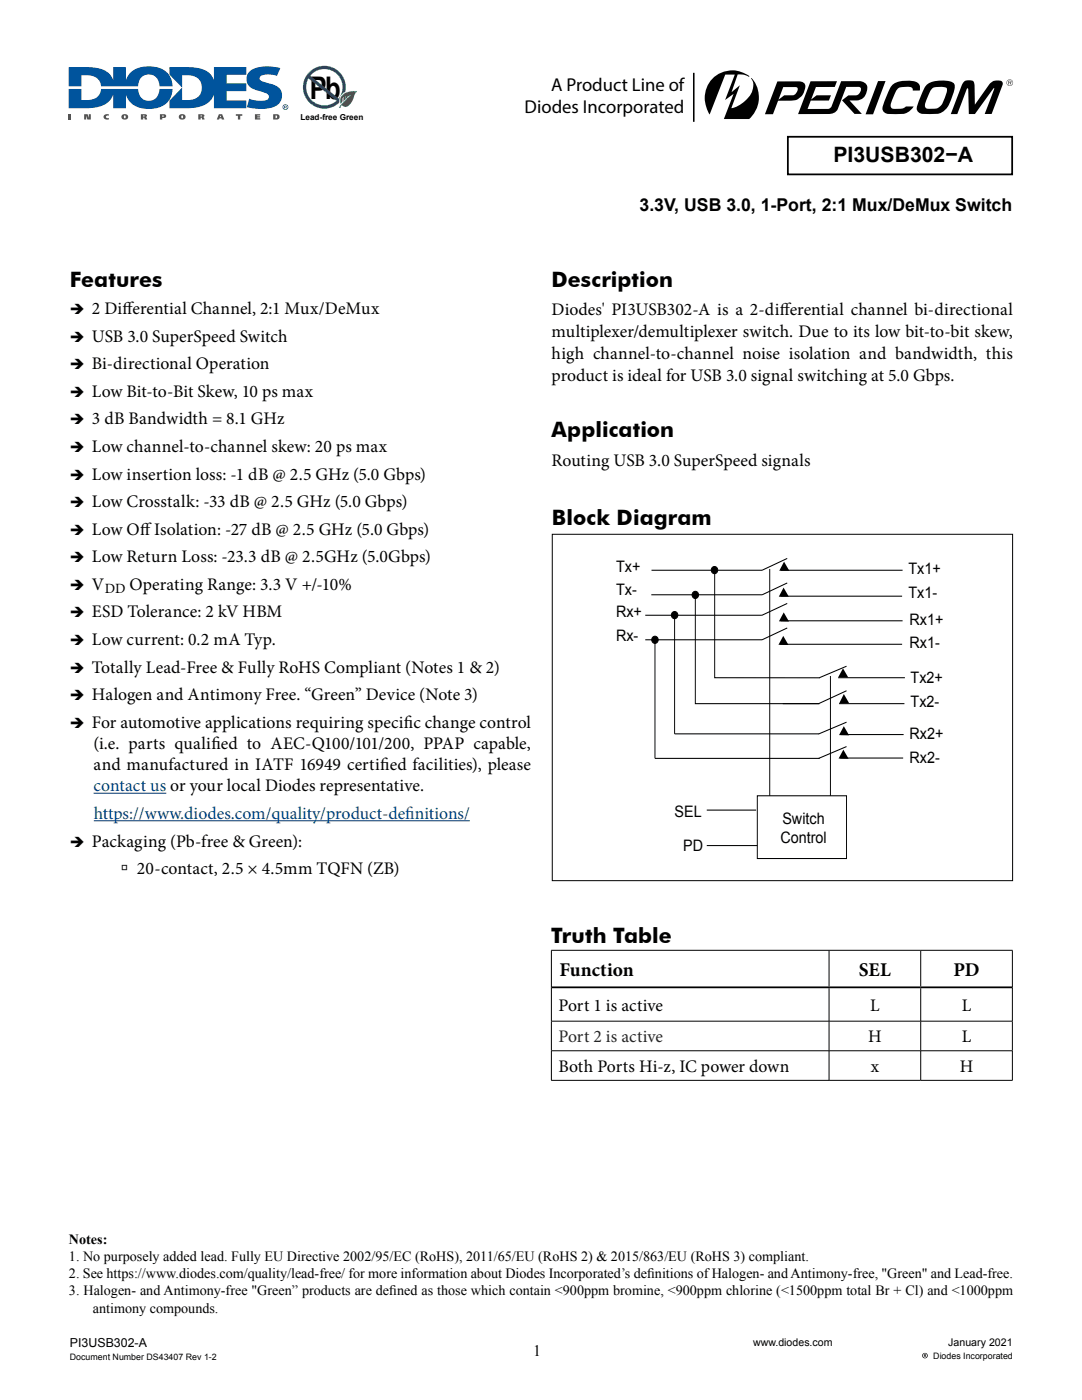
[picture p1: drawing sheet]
<svg xmlns="http://www.w3.org/2000/svg" width="216mm" height="279mm" viewBox="0 0 216 279" stroke-linecap="round" stroke-linejoin="round" font-family="sans-serif">
<defs><g id="words">
<text font-size="6.2" x="61.8" y="19.8">Pb</text>
<g font-size="4.2">
<text x="166.3" y="32.4">PI3USB302−A</text>
<text x="13.9" y="57.2">Features</text>
<text x="110.1" y="57.2">Description</text>
<text x="110.1" y="87.2">Application</text>
<text x="110.1" y="104.8">Block Diagram</text>
<text x="110" y="188.2">Truth Table</text>
</g>
<g font-size="3.9">
<text x="111.6" y="194.8">Function</text>
<text x="171.4" y="194.8">SEL</text>
<text x="190.3" y="194.8">PD</text>
</g>
<g font-size="3.7">
<text x="104.7" y="22.6">Diodes Incorporated</text>
<text x="110" y="18.3">A Product Line of</text>
</g>
<g font-size="3.5">
<text x="127.6" y="42">3.3V, USB 3.0, 1-Port, 2:1 Mux/DeMux Switch</text>
<text x="18.3" y="62.7">2 Dif</text>
<text x="24.5" y="62.7">ferential Channel, 2:1 Mux/DeMux</text>
<text x="110.1" y="62.9">Diodes' PI3USB302-A is a 2-dif</text>
<text x="155.6" y="62.9">ferential channel bi-directional</text>
<text x="18.3" y="68.2">USB 3.0 SuperSpeed Switch</text>
<text x="110.1" y="67.3">multiplexer/demultiplexer switch. Due to its low bit-to-bit skew,</text>
<text x="110.1" y="71.7">high channel-to-channel noise isolation and bandwidth, this</text>
<text x="18.3" y="73.7">Bi-directional Operation</text>
<text x="110.1" y="76.1">product is ideal for USB 3.0 signal switching at 5.0 Gbps.</text>
<text x="18.3" y="79.2">Low Bit-to-Bit Skew, 10 ps max</text>
<text x="18.3" y="84.7">3 dB Bandwidth = 8.1 GHz</text>
<text x="18.3" y="90.2">Low channel-to-channel skew: 20 ps max</text>
<text x="18.3" y="95.7">Low insertion loss: -1 dB @ 2.5 GHz (5.0 Gbps)</text>
<text x="110.1" y="92.9">Routing USB 3.0 SuperSpeed signals</text>
<text x="18.3" y="101.2">Low Crosstalk: -33 dB @ 2.5 GHz (5.0 Gbps)</text>
<text x="18.3" y="106.7">Low Of</text>
<text x="28" y="106.7">f Isolation: -27 dB @ 2.5 GHz (5.0 Gbps)</text>
<text x="18.3" y="112.2">Low Return Loss: -23.3 dB @ 2.5GHz (5.0Gbps)</text>
<text x="18.3" y="117.7">V</text>
<text x="25.8" y="117.7">Operating Range: 3.3 V +/-10%</text>
<text x="18.3" y="123.2">ESD Tolerance: 2 kV HBM</text>
<text x="18.3" y="128.7">Low current: 0.2 mA Typ.</text>
<text x="18.3" y="134.2">Totally Lead-Free &amp; Fully RoHS Compliant (Notes 1 &amp; 2)</text>
<text x="18.3" y="139.7">Halogen and Antimony Free. “Green” Device (Note 3)</text>
<text x="18.3" y="145.2">For automotive applications requiring specif</text>
<text x="18.7" y="149.5">(i.e. parts qualif</text>
<text x="42.2" y="149.5">ied to AEC-Q100/101/200, PPAP capable,</text>
<text x="80.6" y="145.2">ic change control</text>
<text x="18.7" y="153.7">and manufactured in IATF 16949 certif</text>
<text x="75.9" y="153.7">ied facilities), please</text>
<text x="18.3" y="169">Packaging (Pb-free &amp; Green):</text>
<text x="24.2" y="174.5">à 20-contact, 2.5 × 4.5mm TQFN (ZB)</text>
<text x="111.4" y="201.7">Port 1 is active</text>
<text x="173.6" y="201.7">L</text>
<text x="191.9" y="201.7">L</text>
<text x="173.2" y="208">H</text>
<text x="191.9" y="208">L</text>
<text x="111.4" y="213.9">Both Ports Hi-z, IC power down</text>
<text x="173.7" y="213.9">x</text>
<text x="191.5" y="213.9">H</text>
</g>
<g font-size="3.5" fill="#00418f">
<text x="18.7" y="157.9">contact us or your local Diodes representative.</text>
<text x="18.7" y="163.4">https://www.diodes.com/quality/product-def</text>
<text x="80.9" y="163.4">initions/</text>
</g>
<text font-size="3.5" fill="#292426" x="111.4" y="208">Port 2 is active</text>
<g font-size="3.2">
<text x="122.9" y="118.7">Tx-</text>
<text x="122.9" y="114.1">Tx+</text>
<text x="181.3" y="119.3">Tx1-</text>
<text x="181.3" y="114.6">Tx1+</text>
<text x="122.9" y="123.2">Rx+</text>
<text x="181.5" y="124.6">Rx1+</text>
<text x="122.9" y="127.9">Rx-</text>
<text x="181.5" y="129.3">Rx1-</text>
<text x="181.7" y="136.4">Tx2+</text>
<text x="181.7" y="141">Tx2-</text>
<text x="181.5" y="147.5">Rx2+</text>
<text x="181.5" y="152.2">Rx2-</text>
<text x="134.6" y="163">SEL</text>
<text x="156.1" y="164.4">Switch</text>
<text x="136.3" y="169.9">PD</text>
<text x="155.7" y="168.2">Control</text>
<text x="106.4" y="270.6">1</text>
</g>
<g font-size="2.8">
<text x="13.9" y="62.7">Î</text>
<text x="13.9" y="68.2">Î</text>
<text x="13.9" y="73.7">Î</text>
<text x="13.9" y="79.2">Î</text>
<text x="13.9" y="84.7">Î</text>
<text x="13.9" y="90.2">Î</text>
<text x="13.9" y="95.7">Î</text>
<text x="13.9" y="101.2">Î</text>
<text x="13.9" y="106.7">Î</text>
<text x="13.9" y="112.2">Î</text>
<text x="13.9" y="117.7">Î</text>
<text x="20.9" y="118.3">DD</text>
<text x="13.9" y="123.2">Î</text>
<text x="13.9" y="128.7">Î</text>
<text x="13.9" y="134.2">Î</text>
<text x="13.9" y="139.7">Î</text>
<text x="13.9" y="145.2">Î</text>
<text x="13.9" y="169">Î</text>
<text x="13.8" y="248.3">Notes:</text>
<text x="13.8" y="251.7">1. No purposely added lead. Fully EU Directive 2002/95/EC (RoHS), 2011/65/EU (RoHS 2) &amp; 2015/863/EU (RoHS 3) compliant.</text>
<text x="13.8" y="255.1">2. See https://www.diodes.com/quality/lead-free/ for more information about Diodes Incorporated’s def</text>
<text x="129.1" y="255.1">initions of Halogen- and Antimony-free, &quot;Green&quot; and Lead-free.</text>
<text x="13.8" y="258.5">3. Halogen- and Antimony-free &quot;Green” products are def</text>
<text x="18.5" y="262">antimony compounds.</text>
<text x="77.7" y="258.5">ined as those which contain &lt;900ppm bromine, &lt;900ppm chlorine (&lt;1500ppm total Br + Cl) and &lt;1000ppm</text>
</g>
<text font-size="2.5" x="14" y="268.9">PI3USB302-A</text>
<g font-size="2.1">
<text x="150.3" y="268.6">www.diodes.com</text>
<text x="189.2" y="268.6">January 2021</text>
</g>
<g font-size="1.8">
<text x="14" y="271.4">Document Number DS43407 Rev 1-2</text>
<text x="186.2" y="271.2">Diodes Incorporated</text>
</g>
<text font-size="1.6" x="60" y="23.9">Lead-free Green</text>
</g></defs>
<path d="M184 270.5a.55 .55 0 0 1 1.1 0 .55 .55 0 0 1-1.1 0zM184.1 270.5a.45 .45 0 0 0 .9 0 .45 .45 0 0 0-.9 0zM184.4 270.3h.3l.1 .5-.3-.2-.1 .2zM184.5 270.4v.1h.1z" fill="#0b0605"/>
<path d="M18.7 158.3h14.5M18.7 163.8h75.1" fill="none" stroke="#00418f" stroke-width=".2"/>
<g fill="none" stroke="#000" stroke-width=".2">
<path d="M110.2 106.6h91.9v69.2h-91.9zM130 113.8h22M138.7 118.7v21.7h24.8h-7.3M142.6 113.8v21.5h21M153.6 113.5v45.3M155.7 119h24.3M155.8 113.8h24.3M157.1 111.4l-5.1 2.4M157.1 116.3l-5 2.4h-22.1M128.8 122.8h23.2M130.7 127.7v23.7h32.9M134.6 122.8v23.7h28.8"/>
<path d="M155.7 128.6h24.3M155.8 123.9h24.3M157.1 125.3l-5 2.4h-23.3M157.1 120.4l-5.1 2.4M165.7 134.9v23.9M167.2 135.3h13.4M168.9 137.9l-5.5 2.5M168.9 133l-5.4 2.3M151.1 158.8h17.8v12.5h-17.8zM167.4 140.4h13.1M167.7 151.3h12.5M167.8 146.6h12.5"/>
<path d="M168.9 144.1l-5.6 2.4M168.9 149l-5.6 2.4M141 168.8h10.1M141 161.7h9.9M110 189.7h92.1M110 189.7v14.1M165.4 189.7v7.2M165.4 197.2v6.6M183.7 189.7v7.2M183.7 197.2v6.6M202 189.7v14.1h-92M110 209.7h92.1"/>
<path d="M110 215.6h92.1M110 203.8v5.9M110 209.7v5.9M165.4 203.8v5.9M165.4 209.7v5.9M183.7 203.8v5.9M183.7 209.7v5.9M202 203.8v5.9M202 209.7v5.9"/>
<circle cx="138.8" cy="118.8" r=".69"/>
<circle cx="142.6" cy="113.8" r=".69"/>
<circle cx="130.7" cy="127.7" r=".69"/>
<circle cx="134.6" cy="122.8" r=".69"/>
</g>
<g fill="#000">
<path d="M156.4 117.3l1 1.8h-2zM156.4 112.1l1.1 1.8h-2zM156.4 122.2l1 1.8h-2zM156.3 126.9l1 1.8h-2zM168.2 133.4l1.1 1.8h-2zM168.3 149.6l1 1.8h-2zM168.4 144.9l1 1.8h-2zM168.4 138.5l1 1.8-1.9 .1z"/>
<circle cx="138.8" cy="118.8" r=".69"/>
<circle cx="142.6" cy="113.8" r=".69"/>
<circle cx="130.7" cy="127.7" r=".69"/>
<circle cx="134.6" cy="122.8" r=".69"/>
</g>
<path d="M110.1 197h91.9" fill="none" stroke="#000" stroke-width=".35"/>
<path d="M5.3 5.3v19.7z" fill="#fff"/>
<path d="M157.2 27.3h44.8v7.5h-44.8z" fill="none" stroke="#000" stroke-width=".35"/>
<g fill="#000">
<path d="M155.1 16.3l4.2-.1a1.16 1.16 0 0 1 1.3 .5 1.16 1.16 0 0 1-.1 1.4 2.7 2.7 0 0 1-2.9 2h-2.3l1.2-1.1h1.7a1.13 1.13 0 0 0 .8-1.6h-2.7l-2.1 5.4h-1.6zM175.2 16.2h1.5l-2.5 6.6h-1.5zM192.3 16.4a1.64 1.64 0 0 1 2 0l.2 .6v3.9l2.9-4.1a1.88 1.88 0 0 1 2.6-.4 2.08 2.08 0 0 1-.3 1.5l-1.8 4.8h-1.4l1.8-4.8v-.3l-3.8 5.2h-1.2l-.1-4.9v-.2h-.2l-2 5.1h-1.3l2.2-5.8zM142.1 15.7a5.5 5.5 0 0 1 7.4-.5v.1a3.8 3.8 0 0 0-2.3-.4l-1.2 3.5 1.6-1.4-1.7 4.6a5.9 5.9 0 0 0 4.3-3.8 2.67 2.67 0 0 0-.3-2.2 5.8 5.8 0 0 1-.4 8.2h-5.1l2-5.1-1.7 1.3 1.9-5.1h-1.9l-3.1 8a5.9 5.9 0 0 1 .5-7.2zM161.7 16.2h5.3l-.4 1.2h-3.8l-.9 2.5 1-.9h2.9l-.4 1.1h-3.6l-.7 1.7 4.1-.1a.97 .97 0 0 0 .8-.8l1.8-4.7h3.7a1.47 1.47 0 0 1 1.4 2.1 2.07 2.07 0 0 1-1.9 1.7l-1.5 .1 2.5 2.6h-1.5l-2.5-2.7 1.3-1h1.4a1.07 1.07 0 0 0 .8-1.6l-2.6-.1-1.7 4.4a1.82 1.82 0 0 1-1.9 1.1h-6.1zM178.1 16.9a5.6 5.6 0 0 1 4.7-.6 1.32 1.32 0 0 1 .7 1.8h-1.4a.55 .55 0 0 0-.5-.7l-1.2-.1a1.57 1.57 0 0 0-1.8 1.3l-.8 2a.72 .72 0 0 0 0 .8 .72 .72 0 0 0 .7 .3h1.5l.8-.4 1.5-.1a3.4 3.4 0 0 1-3.6 1.6l-1.5-.1a1.14 1.14 0 0 1-1-1.5 14.7 14.7 0 0 1 1.9-4.3z"/>
<path d="M185.9 17.8l-1.3 2.8a.72 .72 0 0 0 0 .8 .72 .72 0 0 0 .7 .3h.4a2.26 2.26 0 0 0 2.7-1.9l.6-1.9a.76 .76 0 0 0-1-.6h-.8a1.5 1.5 0 0 0-1.3 .5zM185 16.9a5.7 5.7 0 0 1 5.3-.3 3.5 3.5 0 0 1-.4 2.9l-.2 .7a3.5 3.5 0 0 1-4.2 2.6l-1.5-.1a1.13 1.13 0 0 1-1-1.5 14.7 14.7 0 0 1 2-4.3z"/>
<path d="M201.3 16.2v.3l.4-.1v-.2zM201.2 16.1l.6 .1-.2 .3 .2 .4-.3-.4h-.2l-.1 .4zM200.9 16.5a.6 .6 0 0 0 1.2 0 .6 .6 0 0 0-1.2 0zM200.8 16.5a.65 .65 0 0 1 1.3 0 .65 .65 0 0 1-1.3 0z"/>
</g>
<path d="M138.4 14.5v9.8" fill="none" stroke="#000" stroke-width=".31"/>
<g fill="#00549d">
<path d="M50 14.1a8 8 0 0 1 5.9-.5l-.6 1.5a4.4 4.4 0 0 0-3.4 .2l-.1 .3a1.99 1.99 0 0 0 1.9 1 2.81 2.81 0 0 1 2.6 2.4 2.66 2.66 0 0 1-2.7 2.6 11.1 11.1 0 0 1-4.3-.2l.4-1.7a5.3 5.3 0 0 0 3.6 .2l.4-.6a1.6 1.6 0 0 0-1.6-1 3.8 3.8 0 0 1-2.8-1.8 2.14 2.14 0 0 1 .7-2.4z"/>
<path d="M33.8 13.4a17.4 17.4 0 0 1 7 .6 3.2 3.2 0 0 1 1.9 2v-2.6h6.4v1.5h-3.9v1.7h3.9v1.6h-3.9v1.8h3.9v1.6h-6.4v-2.8a4 4 0 0 1-3.5 2.7l-5.4 .1v-1.5l2.5-2.6v2.5a4.3 4.3 0 0 0 3.4-.8 2.54 2.54 0 0 0 .3-3 2.54 2.54 0 0 0-2.7-1.2h-1v2.5l-2.5-2.6z"/>
</g>
<g fill="#00549d">
<path d="M13.7 17.8h2.5v2.2a4.5 4.5 0 0 0 3.3-.8l.6-.9 .1-.5h7.3a2.15 2.15 0 0 0 2.2 2.3 2.15 2.15 0 0 0 2.1-2.3h2.6a3.9 3.9 0 0 1-3.8 3.9 4.8 4.8 0 0 1-5.3-2.2l-.2-.7v2.8h-2.5v-2.8a4 4 0 0 1-3.5 2.7l-5.4 .1z" fill-rule="evenodd"/>
<path d="M13.7 13.4a17.4 17.4 0 0 1 7 .6 3.2 3.2 0 0 1 1.9 2.1v-2.7h2.5v2.6a4.2 4.2 0 0 1 4.6-2.8 4.1 4.1 0 0 1 4.7 4h-2.6a2.15 2.15 0 0 0-2.1-2.3 2.15 2.15 0 0 0-2.2 2.3h-7.3a2.46 2.46 0 0 0-3-2.2h-1v2.2h-2.5z" fill-rule="evenodd"/>
</g>
<g fill="#5c5742">
<path d="M13.7 22.8h.5v1.1h-.5z"/>
<path d="M16.8 22.8h.7l.2 .7v-.7h.4v1.1h-.7l-.2-.8v.8h-.4z"/>
<path d="M20.9 22.9l.8-.1v.3h-.4l-.2 .2 .2 .3 .4-.1v.3a.63 .63 0 0 1-.8-.1 .63 .63 0 0 1 0-.8z"/>
<path d="M47.1 22.8h1.2v.3h-.4v.8h-.4v-.8h-.4z"/>
<path d="M50.9 22.8h1v.2h-.6v.2h.6v.3h-.6v.1h.6v.3h-1z"/>
<path d="M24.7 23.4a.24 .24 0 0 0 .4 0 .24 .24 0 0 0-.4 0zM24.4 22.9a.64 .64 0 0 1 .9-.1 .64 .64 0 0 1 .1 .9 .64 .64 0 0 1-.9 .1 .64 .64 0 0 1-.1-.9z"/>
<path d="M28.6 23v.3l.3-.2zM28.1 22.8l1.2 .1v.3l-.3 .2 .3 .1 .1 .4h-.5l-.2-.4h-.1v.4h-.5z"/>
<path d="M32.4 23v.3l.3-.1zM31.9 22.8h1l.3 .4-.1 .2-.7 .1v.4h-.5z"/>
<path d="M36.1 23.4a.25 .25 0 0 0 .5 0 .25 .25 0 0 0-.5 0zM35.9 22.9a.64 .64 0 0 1 .9-.1 .64 .64 0 0 1 0 .9 .64 .64 0 0 1-.9 .1 .64 .64 0 0 1 0-.9z"/>
<path d="M40 23v.3l.3-.2zM39.6 22.8l1.1 .1 .1 .3-.3 .2 .2 .1 .1 .4h-.5l-.2-.4h-.1v.4h-.4z"/>
<path d="M44 23l-.1 .4h.2zM43.7 22.8h.6l.5 1.1h-.5l-.1-.3h-.4l-.1 .3h-.4z"/>
<path d="M55 23v.6a.28 .28 0 0 0 .3-.3 .28 .28 0 0 0-.3-.3zM54.5 22.8h.7a.53 .53 0 0 1 .6 .5 .53 .53 0 0 1-.6 .6h-.7z"/>
</g>
<path d="M56.9 21.2v.1h.1zM56.7 21.1h.4l.1 .6-.3-.3-.2 .3zM56.5 21.4a.45 .45 0 0 0 .9 0 .45 .45 0 0 0-.9 0zM56.4 21.4a.58 .58 0 0 1 1.1 0 .58 .58 0 0 1-1.1 0z" fill="#00549d"/>
<g fill="none" stroke="#18983a" stroke-width=".65" stroke-linecap="butt">
<path d="M61.4 15.1l6.2 5"/>
<circle cx="64.7" cy="17.4" r="4"/>
</g>
<path d="M68.3 18.9a3.4 3.4 0 0 1 2.9-.7l-.4 .4a4.1 4.1 0 0 1-1.8 2.7l-.8-.3a.31 .31 0 0 0-.3 .1 .31 .31 0 0 0 0 .4h-.3l.2-.5 2.1-2.1-.9 .7-.1-.4v.5l-.3 .3-.1-.7-.1 .5a.19 .19 0 0 1 .1 .3 .19 .19 0 0 1-.2 0l-.1-.6v.9l-.2 .2a.99 .99 0 0 1-.1-1.2z" fill="#fdfdfd"/>
<path d="M68.3 18.9a3.4 3.4 0 0 1 2.9-.7l-.4 .4a4.1 4.1 0 0 1-1.8 2.7l-.8-.3a.31 .31 0 0 0-.3 .1 .31 .31 0 0 0 0 .4h-.3l.2-.5 2.1-2.1-.9 .7-.1-.4v.5l-.3 .3-.1-.7-.1 .5a.19 .19 0 0 1 .1 .3 .19 .19 0 0 1-.2 0l-.1-.6v.9l-.2 .2a.99 .99 0 0 1-.1-1.2z" fill="none" stroke="#f9f9fa" stroke-width=".2"/>
<path d="M68.3 19a3.4 3.4 0 0 1 2.9-.7l-.3 .3a4.1 4.1 0 0 1-1.8 2.7l-.8-.2a.31 .31 0 0 0-.3 .1 .31 .31 0 0 0 0 .3h-.3l.2-.5 2.1-2-.9 .6-.1-.3v.4l-.3 .3-.1-.7-.1 .6a.19 .19 0 0 1 .1 .2 .19 .19 0 0 1-.3 .1v-.7l-.1 .9-.1 .2a.99 .99 0 0 1-.1-1.1z" fill="#20913a"/>
<use href="#words"/>
</svg>
